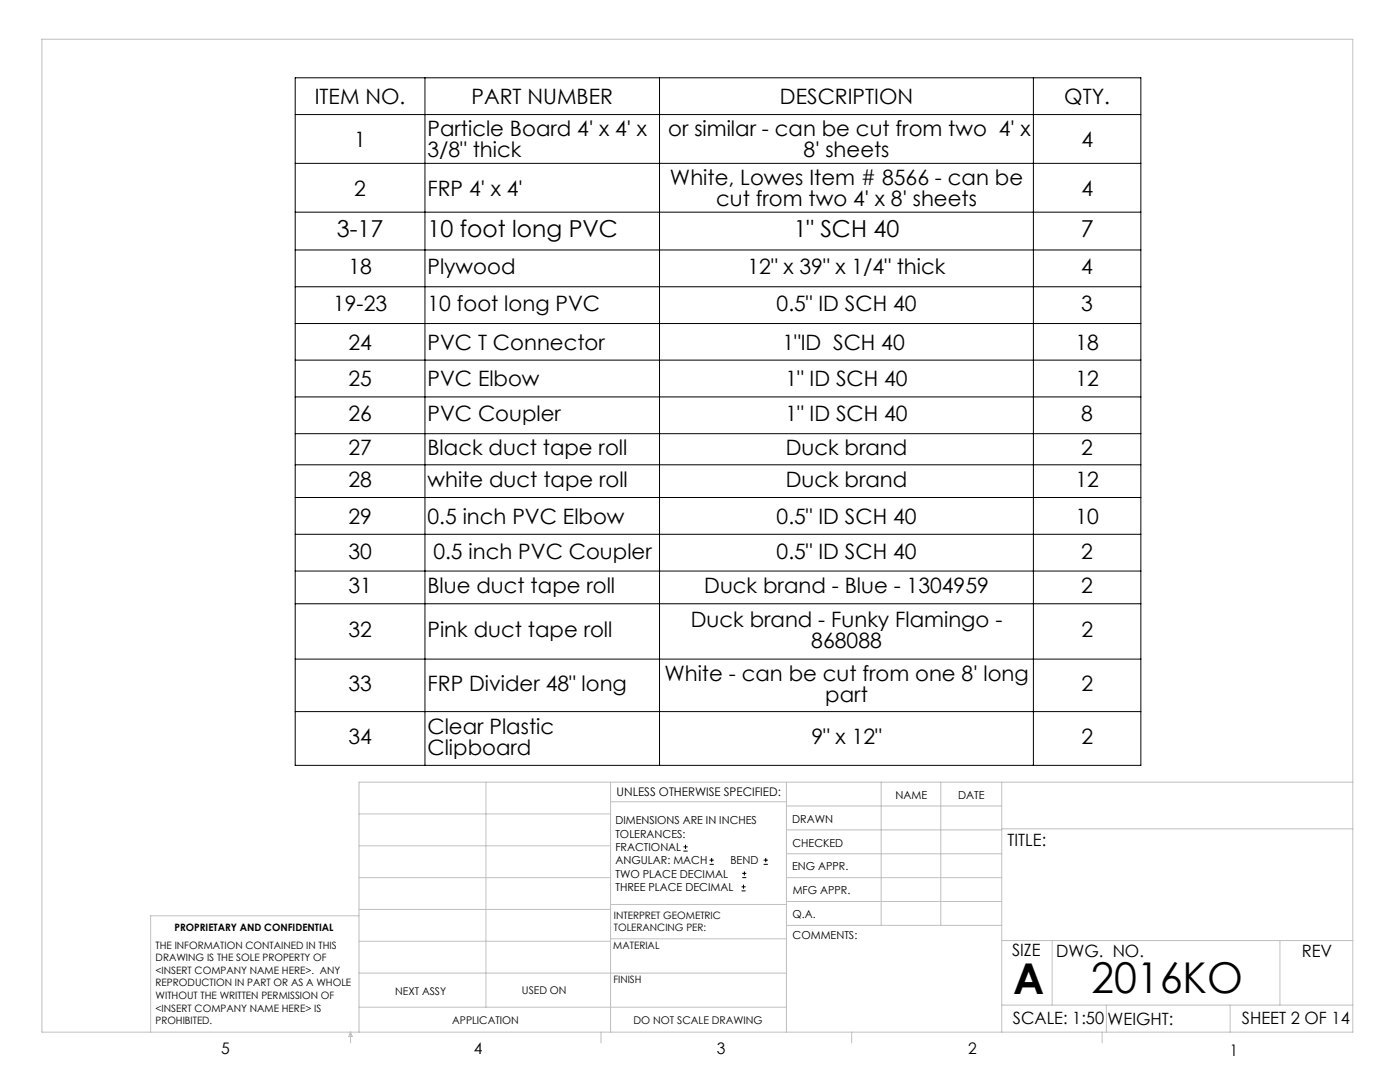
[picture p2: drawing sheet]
<svg xmlns="http://www.w3.org/2000/svg" width="279mm" height="216mm" viewBox="0 0 279 216" stroke-linecap="round" stroke-linejoin="round" font-family="sans-serif">
<defs><g id="words">
<g font-size="8.5">
<text x="202.2" y="198.3">A</text>
<text x="217.8" y="198.1">2016KO</text>
</g>
<g font-size="4.7">
<text x="67.2" y="47.3">3-17</text>
<text x="85.3" y="47.3">10 foot long PVC</text>
<text x="158.4" y="47.3">1&quot; SCH 40</text>
<text x="215.7" y="47.3">7</text>
</g>
<g font-size="4.2">
<text x="62.8" y="20.7">ITEM NO.</text>
<text x="94.1" y="20.7">PART NUMBER</text>
<text x="155.7" y="20.7">DESCRIPTION</text>
<text x="212.4" y="20.7">QTY.</text>
<text x="70.7" y="29.3">1</text>
<text x="85.3" y="27.2">Particle Board 4' x 4' x</text>
<text x="133.4" y="27.2">or similar - can be cut from two 4' x</text>
<text x="215.8" y="29.3">4</text>
<text x="85.3" y="31.4">3/8&quot; thick</text>
<text x="160.4" y="31.4">8' sheets</text>
<text x="70.7" y="39">2</text>
<text x="85.3" y="39">FRP 4' x 4'</text>
<text x="133.7" y="36.9">White, Lowes Item # 8566 - can be</text>
<text x="142.9" y="41.2">cut from two 4' x 8' sheets</text>
<text x="215.8" y="39">4</text>
<text x="69.5" y="54.7">18</text>
<text x="85.3" y="54.7">Plywood</text>
<text x="149.2" y="54.7">12&quot; x 39&quot; x 1/4&quot; thick</text>
<text x="215.8" y="54.7">4</text>
<text x="66.5" y="62.1">19-23</text>
<text x="85.3" y="62.1">10 foot long PVC</text>
<text x="155" y="62.1">0.5&quot; ID SCH 40</text>
<text x="215.8" y="62.1">3</text>
<text x="69.5" y="69.8">24</text>
<text x="85.3" y="69.8">PVC T Connector</text>
<text x="156.2" y="69.8">1&quot;ID SCH 40</text>
<text x="214.6" y="69.8">18</text>
<text x="69.5" y="77.1">25</text>
<text x="85.3" y="77.1">PVC Elbow</text>
<text x="156.7" y="77.1">1&quot; ID SCH 40</text>
<text x="214.6" y="77.1">12</text>
<text x="69.5" y="84">26</text>
<text x="85.3" y="84">PVC Coupler</text>
<text x="156.7" y="84">1&quot; ID SCH 40</text>
<text x="215.8" y="84">8</text>
<text x="69.5" y="90.8">27</text>
<text x="85.3" y="90.8">Black duct tape roll</text>
<text x="156.8" y="90.8">Duck brand</text>
<text x="215.8" y="90.8">2</text>
<text x="69.5" y="97.2">28</text>
<text x="85.3" y="97.2">white duct tape roll</text>
<text x="156.8" y="97.2">Duck brand</text>
<text x="214.6" y="97.2">12</text>
<text x="69.5" y="104.5">29</text>
<text x="85.3" y="104.5">0.5 inch PVC Elbow</text>
<text x="155" y="104.5">0.5&quot; ID SCH 40</text>
<text x="214.6" y="104.5">10</text>
<text x="69.5" y="111.5">30</text>
<text x="86.5" y="111.5">0.5 inch PVC Coupler</text>
<text x="155" y="111.5">0.5&quot; ID SCH 40</text>
<text x="215.8" y="111.5">2</text>
<text x="69.5" y="118.4">31</text>
<text x="85.3" y="118.4">Blue duct tape roll</text>
<text x="140.5" y="118.4">Duck brand - Blue - 1304959</text>
<text x="215.8" y="118.4">2</text>
<text x="137.9" y="125.1">Duck brand - Funky Flamingo -</text>
<text x="69.5" y="127.2">32</text>
<text x="85.3" y="127.2">Pink duct tape roll</text>
<text x="161.9" y="129.3">868088</text>
<text x="215.8" y="127.2">2</text>
<text x="69.5" y="137.9">33</text>
<text x="85.3" y="137.9">FRP Divider 48&quot; long</text>
<text x="132.6" y="135.8">White - can be cut from one 8' long</text>
<text x="215.8" y="137.9">2</text>
<text x="164.7" y="140">part</text>
<text x="69.5" y="148.5">34</text>
<text x="85.3" y="146.4">Clear Plastic</text>
<text x="161.9" y="148.5">9&quot; x 12&quot;</text>
<text x="215.8" y="148.5">2</text>
<text x="85.3" y="150.6">Clipboard</text>
</g>
<g font-size="3.4">
<text x="201.1" y="168.8">TITLE:</text>
<text x="202" y="190.8">SIZE</text>
<text x="210.8" y="190.9">DWG. NO.</text>
<text x="259.8" y="191">REV</text>
<text x="202.1" y="204.4">SCALE: 1:50</text>
<text x="221" y="204.5">WEIGHT:</text>
<text x="247.8" y="204.4">SHEET 2 OF 14</text>
</g>
<g font-size="3.2">
<text x="44.2" y="210.4">5</text>
<text x="94.6" y="210.3">4</text>
<text x="143.1" y="210.4">3</text>
<text x="193.2" y="210.3">2</text>
<text x="245.4" y="210.6">1</text>
</g>
<text font-size="2.4" x="123.1" y="158.9">UNLESS OTHERWISE SPECIFIED:</text>
<g font-size="2.2">
<text x="178.7" y="159.4">NAME</text>
<text x="191.2" y="159.4">DATE</text>
<text x="122.8" y="164.5">DIMENSIONS ARE IN INCHES</text>
<text x="122.8" y="167.1">TOLERANCES:</text>
<text x="158.1" y="164.2">DRAWN</text>
<text x="122.8" y="169.8">FRACTIONAL</text>
<text x="122.8" y="172.5">ANGULAR: MACH</text>
<text x="145.8" y="172.5">BEND</text>
<text x="158.1" y="173.7">ENG APPR.</text>
<text x="158.2" y="169.1">CHECKED</text>
<text x="122.8" y="175.1">TWO PLACE DECIMAL</text>
<text x="122.8" y="177.8">THREE PLACE DECIMAL</text>
<text x="158.2" y="178.4">MFG APPR.</text>
<text x="158.2" y="183.2">Q.A.</text>
<text x="158.2" y="187.4">COMMENTS:</text>
</g>
<g font-size="2.1">
<text x="78.8" y="198.5">NEXT ASSY</text>
<text x="104.2" y="198.4">USED ON</text>
<text x="90.2" y="204.3">APPLICATION</text>
<text x="126.4" y="204.3">DO NOT SCALE DRAWING</text>
</g>
<g font-size="2">
<text x="34.8" y="185.7">PROPRIETARY AND CONFIDENTIAL</text>
<text x="122.5" y="183.3">INTERPRET GEOMETRIC</text>
<text x="122.5" y="185.9">TOLERANCING PER:</text>
<text x="31.1" y="189.3">THE INFORMATION CONTAINED IN THIS</text>
<text x="31.1" y="191.8">DRAWING IS THE SOLE PROPERTY OF</text>
<text x="122.4" y="189.4">MATERIAL</text>
<text x="31.1" y="194.3">&lt;INSERT COMPANY NAME HERE&gt;. ANY</text>
<text x="31.1" y="196.8">REPRODUCTION IN PART OR AS A WHOLE</text>
<text x="122.4" y="196.2">FINISH</text>
<text x="31.1" y="199.4">WITHOUT THE WRITTEN PERMISSION OF</text>
<text x="31.1" y="201.9">&lt;INSERT COMPANY NAME HERE&gt; IS</text>
<text x="31.1" y="204.4">PROHIBITED.</text>
</g>
</g></defs>
<g fill="none" stroke="#000" stroke-width=".2">
<path d="M58.9 15.5h168.8v137.2h-168.8zM84.8 15.5v137.2M131.6 15.5v137.2M206.2 15.5v137.2M58.9 32.6h168.8M58.9 22.9h168.8M58.9 42.3h168.8M58.9 49.9h168.8M58.9 57.2h168.8M58.9 64.6h168.8M58.9 71.9h168.8M58.9 79.2h168.8"/>
<path d="M58.9 86.5h168.8M58.9 92.7h168.8M58.9 99.3h168.8M58.9 106.6h168.8M58.9 113.9h168.8M58.9 120.5h168.8M58.9 131.5h168.8M58.9 142h168.8M136.4 169.8h.8M136.4 169h.8M136.8 168.6v.8M141.6 172.5h.9"/>
<path d="M141.6 171.6h.9M142 171.2v.8M148 177.8h.8M148 177h.8M148.1 175.1h.8M148.1 174.3h.8M148.4 176.5v.8M148.6 173.9v.8M152.4 172.5h.8M152.4 171.6h.8M152.8 171.2v.8"/>
</g>
<g fill="none" stroke="#c0c0c0" stroke-width=".2">
<path d="M8.4 7.8h261.6v198.2h-261.6zM97 156.1v44.9M121.8 156.1v49.9M121.8 160h35.2M157 156.1v49.9M175.9 156.1v28.5M187.7 156.1v28.5M199.9 156.1v49.9M270 156.1h-198.4v49.9M71.6 175.1h50.2M71.6 168.8h50.2M71.6 162.4h50.2"/>
<path d="M157 170.4h42.9M157 165.6h42.9M157 160.8h42.9M157 175.1h42.9M157 179.9h42.9M199.9 165.4h70.1M71.6 194.2h85.4M71.6 187.8h50.2M71.6 181.5h50.2M71.6 182.7h-41.5v23.3M121.8 187.3h35.2M121.8 180.5h35.2"/>
<path d="M157 184.6h42.9M199.9 187.7h70.1M210 187.7v12.9M255.4 187.7v12.9M70 206v2.1M70 206l.3 .8h-.7zM71.6 201h85.4M119.9 206v2.1M170 206v2.1M199.9 200.6h70.1M220 206v2.1M220.8 200.6v5.4"/>
<path d="M245.5 200.6v5.4"/>
</g>
<use href="#words"/>
</svg>
